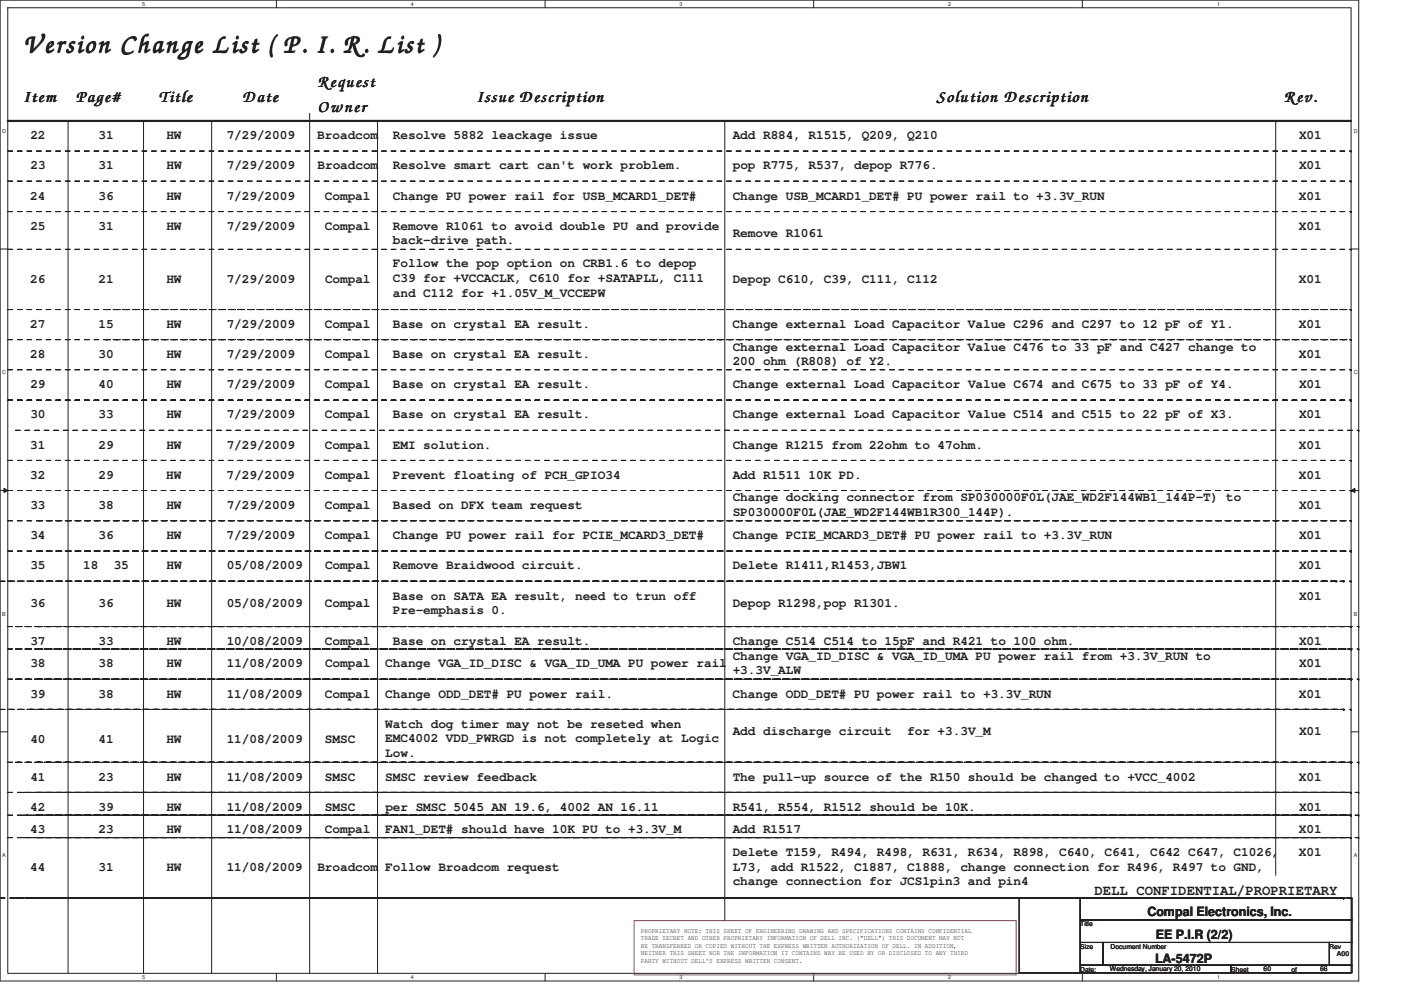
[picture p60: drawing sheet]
<svg xmlns="http://www.w3.org/2000/svg" width="297mm" height="210mm" viewBox="0 0 297 210" stroke-linecap="round" stroke-linejoin="round" font-family="sans-serif">
<defs><g id="words">
<text font-size="6.9" fill="#231f20" x="4.9" y="11.2">Version Change List ( P. I. R. List )</text>
<g font-size="4.3" fill="#231f20">
<text x="4.9" y="21.6">Item</text>
<text x="16" y="21.6">Page#</text>
<text x="33.7" y="21.7">Title</text>
<text x="51.4" y="21.6">Date</text>
<text x="67.3" y="23.8">Owner</text>
<text x="67.4" y="18.4">Request</text>
<text x="100.9" y="21.7">Issue Description</text>
<text x="198.6" y="21.6">Solution Description</text>
<text x="272.2" y="21.7">Rev.</text>
</g>
<text font-size="3" fill="#231f20" x="232" y="189.8">DELL CONFIDENTIAL/PROPRIETARY</text>
<g font-size="2.7" fill="#231f20">
<text x="6.4" y="29.5">22</text>
<text x="20.9" y="29.5">31</text>
<text x="35.3" y="29.5">HW</text>
<text x="48.1" y="29.5">7/29/2009</text>
<text x="67.3" y="29.5">Broadcom</text>
<text x="83.3" y="29.5">Resolve 5882 leackage issue</text>
<text x="155.3" y="29.5">Add R884, R1515, Q209, Q210</text>
<text x="275.4" y="29.5">X01</text>
<text x="6.5" y="35.9">23</text>
<text x="20.9" y="35.9">31</text>
<text x="35.3" y="35.9">HW</text>
<text x="48.1" y="35.9">7/29/2009</text>
<text x="67.3" y="35.9">Broadcom</text>
<text x="83.3" y="35.9">Resolve smart cart can't work problem.</text>
<text x="155.4" y="35.9">pop R775, R537, depop R776.</text>
<text x="275.4" y="35.9">X01</text>
<text x="6.4" y="42.3">24</text>
<text x="20.9" y="42.3">36</text>
<text x="35.3" y="42.3">HW</text>
<text x="48.1" y="42.3">7/29/2009</text>
<text x="68.9" y="42.3">Compal</text>
<text x="83.3" y="42.3">Change PU power rail for USB_MCARD1_DET#</text>
<text x="155.3" y="42.3">Change USB_MCARD1_DET# PU power rail to +3.3V_RUN</text>
<text x="275.4" y="42.3">X01</text>
<text x="6.4" y="48.7">25</text>
<text x="20.9" y="48.7">31</text>
<text x="35.3" y="48.7">HW</text>
<text x="48.1" y="48.7">7/29/2009</text>
<text x="68.9" y="48.7">Compal</text>
<text x="83.3" y="48.7">Remove R1061 to avoid double PU and provide</text>
<text x="83.3" y="51.8">back-drive path.</text>
<text x="155.3" y="50.3">Remove R1061</text>
<text x="275.4" y="48.7">X01</text>
<text x="6.4" y="59.9">26</text>
<text x="20.9" y="59.9">21</text>
<text x="35.3" y="59.9">HW</text>
<text x="48.1" y="59.9">7/29/2009</text>
<text x="68.9" y="59.9">Compal</text>
<text x="83.3" y="56.7">Follow the pop option on CRB1.6 to depop</text>
<text x="83.3" y="59.8">C39 for +VCCACLK, C610 for +SATAPLL, C111</text>
<text x="155.3" y="59.9">Depop C610, C39, C111, C112</text>
<text x="275.4" y="59.9">X01</text>
<text x="83.3" y="62.9">and C112 for +1.05V_M_VCCEPW</text>
<text x="6.4" y="69.5">27</text>
<text x="20.9" y="69.5">15</text>
<text x="35.3" y="69.5">HW</text>
<text x="48.1" y="69.5">7/29/2009</text>
<text x="68.9" y="69.5">Compal</text>
<text x="83.3" y="69.5">Base on crystal EA result.</text>
<text x="155.3" y="69.5">Change external Load Capacitor Value C296 and C297 to 12 pF of Y1.</text>
<text x="275.4" y="69.5">X01</text>
<text x="6.4" y="76">28</text>
<text x="20.9" y="76">30</text>
<text x="35.3" y="76">HW</text>
<text x="48.1" y="76">7/29/2009</text>
<text x="68.9" y="76">Compal</text>
<text x="83.3" y="76">Base on crystal EA result.</text>
<text x="155.3" y="74.3">Change external Load Capacitor Value C476 to 33 pF and C427 change to</text>
<text x="155.3" y="77.4">200 ohm (R808) of Y2.</text>
<text x="275.4" y="76">X01</text>
<text x="6.4" y="82.3">29</text>
<text x="20.9" y="82.3">40</text>
<text x="35.3" y="82.3">HW</text>
<text x="48.1" y="82.3">7/29/2009</text>
<text x="68.9" y="82.3">Compal</text>
<text x="83.3" y="82.3">Base on crystal EA result.</text>
<text x="155.3" y="82.3">Change external Load Capacitor Value C674 and C675 to 33 pF of Y4.</text>
<text x="275.4" y="82.3">X01</text>
<text x="6.4" y="88.7">30</text>
<text x="20.9" y="88.7">33</text>
<text x="35.3" y="88.7">HW</text>
<text x="48.1" y="88.7">7/29/2009</text>
<text x="68.9" y="88.7">Compal</text>
<text x="83.3" y="88.7">Base on crystal EA result.</text>
<text x="155.3" y="88.7">Change external Load Capacitor Value C514 and C515 to 22 pF of X3.</text>
<text x="275.4" y="88.7">X01</text>
<text x="6.4" y="95.1">31</text>
<text x="20.9" y="95.1">29</text>
<text x="35.3" y="95.1">HW</text>
<text x="48.1" y="95.1">7/29/2009</text>
<text x="68.9" y="95.1">Compal</text>
<text x="83.3" y="95.1">EMI solution.</text>
<text x="155.3" y="95.1">Change R1215 from 22ohm to 47ohm.</text>
<text x="275.4" y="95.1">X01</text>
<text x="6.4" y="101.6">32</text>
<text x="20.9" y="101.6">29</text>
<text x="35.2" y="101.6">HW</text>
<text x="48" y="101.6">7/29/2009</text>
<text x="68.9" y="101.6">Compal</text>
<text x="83.3" y="101.6">Prevent floating of PCH_GPIO34</text>
<text x="155.3" y="101.6">Add R1511 10K PD.</text>
<text x="275.4" y="101.6">X01</text>
<text x="6.4" y="108">33</text>
<text x="20.9" y="108">38</text>
<text x="35.3" y="108">HW</text>
<text x="48.1" y="108">7/29/2009</text>
<text x="68.9" y="108">Compal</text>
<text x="83.3" y="108">Based on DFX team request</text>
<text x="155.3" y="106.3">Change docking connector from SP030000F0L(JAE_WD2F144WB1_144P-T) to</text>
<text x="275.4" y="108">X01</text>
<text x="155.3" y="109.4">SP030000F0L(JAE_WD2F144WB1R300_144P).</text>
<text x="6.4" y="114.3">34</text>
<text x="20.9" y="114.3">36</text>
<text x="35.3" y="114.3">HW</text>
<text x="48.1" y="114.3">7/29/2009</text>
<text x="68.9" y="114.3">Compal</text>
<text x="83.3" y="114.3">Change PU power rail for PCIE_MCARD3_DET#</text>
<text x="155.3" y="114.3">Change PCIE_MCARD3_DET# PU power rail to +3.3V_RUN</text>
<text x="275.4" y="114.3">X01</text>
<text x="6.4" y="120.7">35</text>
<text x="17.7" y="120.7">18</text>
<text x="24.1" y="120.7">35</text>
<text x="35.3" y="120.7">HW</text>
<text x="48.1" y="120.7">05/08/2009</text>
<text x="68.9" y="120.7">Compal</text>
<text x="83.3" y="120.7">Remove Braidwood circuit.</text>
<text x="155.3" y="120.7">Delete R1411,R1453,JBW1</text>
<text x="275.4" y="120.7">X01</text>
<text x="6.4" y="128.7">36</text>
<text x="20.9" y="128.7">36</text>
<text x="35.3" y="128.7">HW</text>
<text x="48.1" y="128.7">05/08/2009</text>
<text x="68.9" y="128.7">Compal</text>
<text x="83.3" y="127.2">Base on SATA EA result, need to trun off</text>
<text x="83.3" y="130.3">Pre-emphasis 0.</text>
<text x="155.3" y="128.7">Depop R1298,pop R1301.</text>
<text x="275.4" y="127.2">X01</text>
<text x="6.4" y="136.7">37</text>
<text x="20.9" y="136.7">33</text>
<text x="35.3" y="136.7">HW</text>
<text x="48.1" y="136.7">10/08/2009</text>
<text x="68.9" y="136.7">Compal</text>
<text x="83.3" y="136.7">Base on crystal EA result.</text>
<text x="155.3" y="136.7">Change C514 C514 to 15pF and R421 to 100 ohm.</text>
<text x="275.4" y="136.7">X01</text>
<text x="6.4" y="141.6">38</text>
<text x="20.9" y="141.6">38</text>
<text x="35.3" y="141.6">HW</text>
<text x="48.1" y="141.6">11/08/2009</text>
<text x="68.9" y="141.6">Compal</text>
<text x="81.7" y="141.6">Change VGA_ID_DISC &amp; VGA_ID_UMA PU power rail</text>
<text x="155.3" y="140">Change VGA_ID_DISC &amp; VGA_ID_UMA PU power rail from +3.3V_RUN to</text>
<text x="155.3" y="143.1">+3.3V_ALW</text>
<text x="275.4" y="141.6">X01</text>
<text x="6.4" y="148">39</text>
<text x="20.9" y="148">38</text>
<text x="35.3" y="148">HW</text>
<text x="48.1" y="148">11/08/2009</text>
<text x="68.9" y="148">Compal</text>
<text x="81.7" y="148">Change ODD_DET# PU power rail.</text>
<text x="155.3" y="148">Change ODD_DET# PU power rail to +3.3V_RUN</text>
<text x="275.4" y="148">X01</text>
<text x="81.7" y="154.3">Watch dog timer may not be reseted when</text>
<text x="155.3" y="156">Add discharge circuit</text>
<text x="192.4" y="156">for +3.3V_M</text>
<text x="275.4" y="156">X01</text>
<text x="6.4" y="157.6">40</text>
<text x="20.9" y="157.6">41</text>
<text x="35.3" y="157.6">HW</text>
<text x="48.1" y="157.6">11/08/2009</text>
<text x="68.9" y="157.6">SMSC</text>
<text x="81.7" y="157.4">EMC4002 VDD_PWRGD is not completely at Logic</text>
<text x="81.7" y="160.5">Low.</text>
<text x="6.4" y="165.6">41</text>
<text x="20.9" y="165.6">23</text>
<text x="35.3" y="165.6">HW</text>
<text x="48.1" y="165.6">11/08/2009</text>
<text x="68.9" y="165.6">SMSC</text>
<text x="81.7" y="165.6">SMSC review feedback</text>
<text x="155.3" y="165.6">The pull-up source of the R150 should be changed to +VCC_4002</text>
<text x="275.4" y="165.6">X01</text>
<text x="6.4" y="171.9">42</text>
<text x="20.9" y="171.9">39</text>
<text x="35.3" y="171.9">HW</text>
<text x="48.1" y="171.9">11/08/2009</text>
<text x="68.9" y="171.9">SMSC</text>
<text x="81.7" y="171.9">per SMSC 5045 AN 19.6, 4002 AN 16.11</text>
<text x="155.4" y="171.9">R541, R554, R1512 should be 10K.</text>
<text x="275.4" y="171.9">X01</text>
<text x="6.4" y="176.7">43</text>
<text x="20.9" y="176.7">23</text>
<text x="35.3" y="176.7">HW</text>
<text x="48.1" y="176.7">11/08/2009</text>
<text x="68.9" y="176.7">Compal</text>
<text x="81.7" y="176.7">FAN1_DET# should have 10K PU to +3.3V_M</text>
<text x="155.3" y="176.7">Add R1517</text>
<text x="275.4" y="176.7">X01</text>
<text x="6.4" y="184.7">44</text>
<text x="20.9" y="184.7">31</text>
<text x="35.3" y="184.7">HW</text>
<text x="48.1" y="184.7">11/08/2009</text>
<text x="67.3" y="184.7">Broadcom</text>
<text x="81.7" y="184.7">Follow Broadcom request</text>
<text x="155.3" y="181.6">Delete T159, R494, R498, R631, R634, R898, C640, C641, C642 C647, C1026,</text>
<text x="155.3" y="184.7">L73, add R1522, C1887, C1888, change connection for R496, R497 to GND,</text>
<text x="275.4" y="181.6">X01</text>
<text x="155.3" y="187.8">change connection for JCS1pin3 and pin4</text>
<text x="243.3" y="194.3">Compal Electronics, Inc.</text>
<text x="245" y="199.3">EE P.I.R (2/2)</text>
<text x="244.9" y="204.2">LA-5472P</text>
</g>
<g font-size="1.4" fill="#231f20">
<text x="135.9" y="197.9">PROPRIETARY NOTE: THIS SHEET OF ENGINEERING DRAWING AND SPECIFICATIONS CONTAINS CONFIDENTIAL</text>
<text x="229" y="196.5">Title</text>
<text x="135.9" y="199.5">TRADE SECRET AND OTHER PROPRIETARY INFORMATION OF DELL INC. (&quot;DELL&quot;) THIS DOCUMENT MAY NOT</text>
<text x="135.9" y="201">BE TRANSFERRED OR COPIED WITHOUT THE EXPRESS WRITTEN AUTHORIZATION OF DELL. IN ADDITION,</text>
<text x="135.9" y="202.6">NEITHER THIS SHEET NOR THE INFORMATION IT CONTAINS WAY BE USED BY OR DISCLOSED TO ANY THIRD</text>
<text x="229" y="201.2">Size</text>
<text x="235.5" y="201.2">Document Number</text>
<text x="281.8" y="201.2">Rev</text>
<text x="283.5" y="202.9">A00</text>
<text x="135.9" y="204.2">PARTY WITHOUT DELL'S EXPRESS WRITTEN CONSENT.</text>
<text x="229" y="206.1">Date:</text>
<text x="235.3" y="205.9">Wednesday, January 20, 2010</text>
<text x="261" y="206.1">Sheet</text>
<text x="267.9" y="205.9">60</text>
<text x="273.8" y="206.1">of</text>
<text x="279.9" y="205.9">66</text>
</g>
<g font-size="1.1" fill="#231f20">
<text x="30.1" y="1.2">5</text>
<text x="87.1" y="1.2">4</text>
<text x="144.1" y="1.2">3</text>
<text x="201" y="1.2">2</text>
<text x="258" y="1.2">1</text>
<text x=".5" y="28.2">D</text>
<text x="287" y="28.2">D</text>
<text x=".5" y="79.4">C</text>
<text x="287" y="79.4">C</text>
<text x=".5" y="130.6">B</text>
<text x="287" y="130.6">B</text>
<text x=".5" y="181.8">A</text>
<text x="287" y="181.8">A</text>
<text x="30.1" y="207.6">5</text>
<text x="87.1" y="207.6">4</text>
<text x="144.1" y="207.6">3</text>
<text x="201" y="207.6">2</text>
<text x="258" y="207.6">1</text>
</g>
</g></defs>
<path d="M0 0h288.1v208.1h-288.1zM1.6 1.6h284.9v204.8h-284.9z" fill="none" stroke="#231f20" stroke-width=".21"/>
<g fill="#fff">
<path d="M30.1 .2h.6v1.2h-.6z"/>
<path d="M30.1 206.6h.6v1.2h-.6z"/>
</g>
<path d="M58.6 0v1.6M58.6 206.4v1.7" fill="none" stroke="#231f20" stroke-width=".21"/>
<g fill="#fff">
<path d="M87 .2h.6v1.2h-.6z"/>
<path d="M87 206.6h.6v1.2h-.6z"/>
</g>
<path d="M115.6 0v1.6M115.6 206.4v1.7" fill="none" stroke="#231f20" stroke-width=".21"/>
<g fill="#fff">
<path d="M144 .2h.6v1.2h-.6z"/>
<path d="M144 206.6h.6v1.2h-.6z"/>
</g>
<path d="M172.5 0v1.6M172.5 206.4v1.7" fill="none" stroke="#231f20" stroke-width=".21"/>
<g fill="#fff">
<path d="M200.9 .2h.6v1.2h-.6z"/>
<path d="M200.9 206.6h.6v1.2h-.6z"/>
</g>
<path d="M229.5 0v1.6M229.5 206.4v1.7" fill="none" stroke="#231f20" stroke-width=".21"/>
<g fill="#fff">
<path d="M257.9 .2h.6v1.2h-.6z"/>
<path d="M257.9 206.6h.6v1.2h-.6z"/>
<path d="M.5 27.2h.7v1.2h-.7z"/>
<path d="M286.9 27.2h.7v1.2h-.7z"/>
<path d="M.5 78.4h.7v1.2h-.7z"/>
<path d="M286.9 78.4h.7v1.2h-.7z"/>
</g>
<path d="M0 52.8h1.6M286.5 52.8h1.6" fill="none" stroke="#231f20" stroke-width=".21"/>
<g fill="#fff">
<path d="M.5 129.6h.7v1.2h-.7z"/>
<path d="M286.9 129.6h.7v1.2h-.7z"/>
</g>
<path d="M0 104h1.6M286.5 104h1.6" fill="none" stroke="#231f20" stroke-width=".21"/>
<path d="M.8 103.6l.8 .4-.8 .5z" fill="#231f20"/>
<path d="M.8 103.6l.8 .4-.8 .5z" fill="none" stroke="#231f20" stroke-width=".21"/>
<path d="M286.5 104l.8-.4v.9z" fill="#231f20"/>
<path d="M286.5 104l.8-.4v.9z" fill="none" stroke="#231f20" stroke-width=".21"/>
<g fill="#fff">
<path d="M.5 180.8h.7v1.2h-.7z"/>
<path d="M286.9 180.8h.7v1.2h-.7z"/>
</g>
<g fill="none" stroke="#231f20" stroke-width=".21">
<path d="M14.4 25.7v180.7M30.4 25.7v180.7M44.9 25.7v180.7M65.7 24v182.4M80 25.7v180.7M153.7 25.7v169.6M270.5 25.7v160M0 155.2h1.6M286.5 155.2h1.6M216.1 190.5h12.9v15.8h-12.9zM229 190.5h57.6v4.6h-57.6zM229 195.1h57.6v4.8h-57.6z"/>
<path d="M229 199.9h4.8v4.8h-4.8zM233.9 199.9h48v4.8h-48zM281.8 199.9h4.8v4.8h-4.8zM229 204.7h32v1.6h-32zM261 204.7h25.6v1.6h-25.6z"/>
</g>
<path d="M1.6 25.7h284.9" fill="none" stroke="#231f20" stroke-width=".47"/>
<path d="M134.4 195.3h81v11.5h-81z" fill="none" stroke="#ed2024" stroke-width=".21"/>
<g fill="none" stroke="#231f20" stroke-width=".21" stroke-dasharray="1 1 1 1 1 1 1 1">
<path d="M1.6 32h284.9M1.6 38.4h284.9M286.5 32h.1M286.5 38.4h.1M1.6 44.9h284.9M1.6 52.9h284.9M286.5 44.9h.1M286.5 52.9h.1M1.6 65.7h284.9M1.6 78.4h284.9M1.6 72h284.9M22.4 65.7h264.1"/>
<path d="M22.4 72h264.1M286.5 65.7h.1M286.5 78.4h.1M286.5 72h.1M1.6 84.9h284.9M1.6 97.7h284.9M3.3 91.3h284.8M286.5 84.9h.1M286.5 97.7h.1M288.1 91.3h.1M1.6 104h284.9M1.6 110.5h284.9"/>
<path d="M1.6 116.9h284.9M8 110.5h278.5M8 116.9h278.5M286.5 104h.1M286.5 110.5h.1M286.5 116.9h.1M0 123.3h284.9M1.6 123.3h284.9M1.6 132.9h284.9M1.6 137.7h284.9M3.3 132.9h284.8M3.3 137.7h284.8"/>
<path d="M8 123.3h275.3M8 132.9h278.5M8 137.7h278.5M283.3 123.3h.1M284.9 123.3h.1M286.5 123.3h.1M286.5 132.9h.1M286.5 137.7h.1M288.1 132.9h.1M288.1 137.7h.1M0 150.5h284.9M1.6 144h284.9"/>
<path d="M1.6 150.5h284.9M3.3 144h284.8M6.4 150.5h278.5M8 144h278.5M284.9 150.5h.1M286.5 144h.1M286.5 150.5h.1M288.1 144h.1M1.6 161.7h284.9M1.6 168.1h284.9M1.6 172.9h284.9M1.6 177.7h284.9"/>
<path d="M3.3 161.7h284.8M4.9 168.1h283.2M4.9 172.9h283.2M4.9 177.7h283.2M8 161.7h278.5M8 168.1h278.5M8 172.9h278.5M8 177.7h278.5M286.5 161.7h.1M286.5 168.1h.1M286.5 172.9h.1M286.5 177.7h.1"/>
<path d="M288.1 161.7h.1M288.1 168.1h.1M288.1 172.9h.1M288.1 177.7h.1M0 190.5h284.9M3.3 190.5h283.2M6.4 190.5h278.5M284.9 190.5h.1M286.5 190.5h.1"/>
</g>
<use href="#words"/>
</svg>
